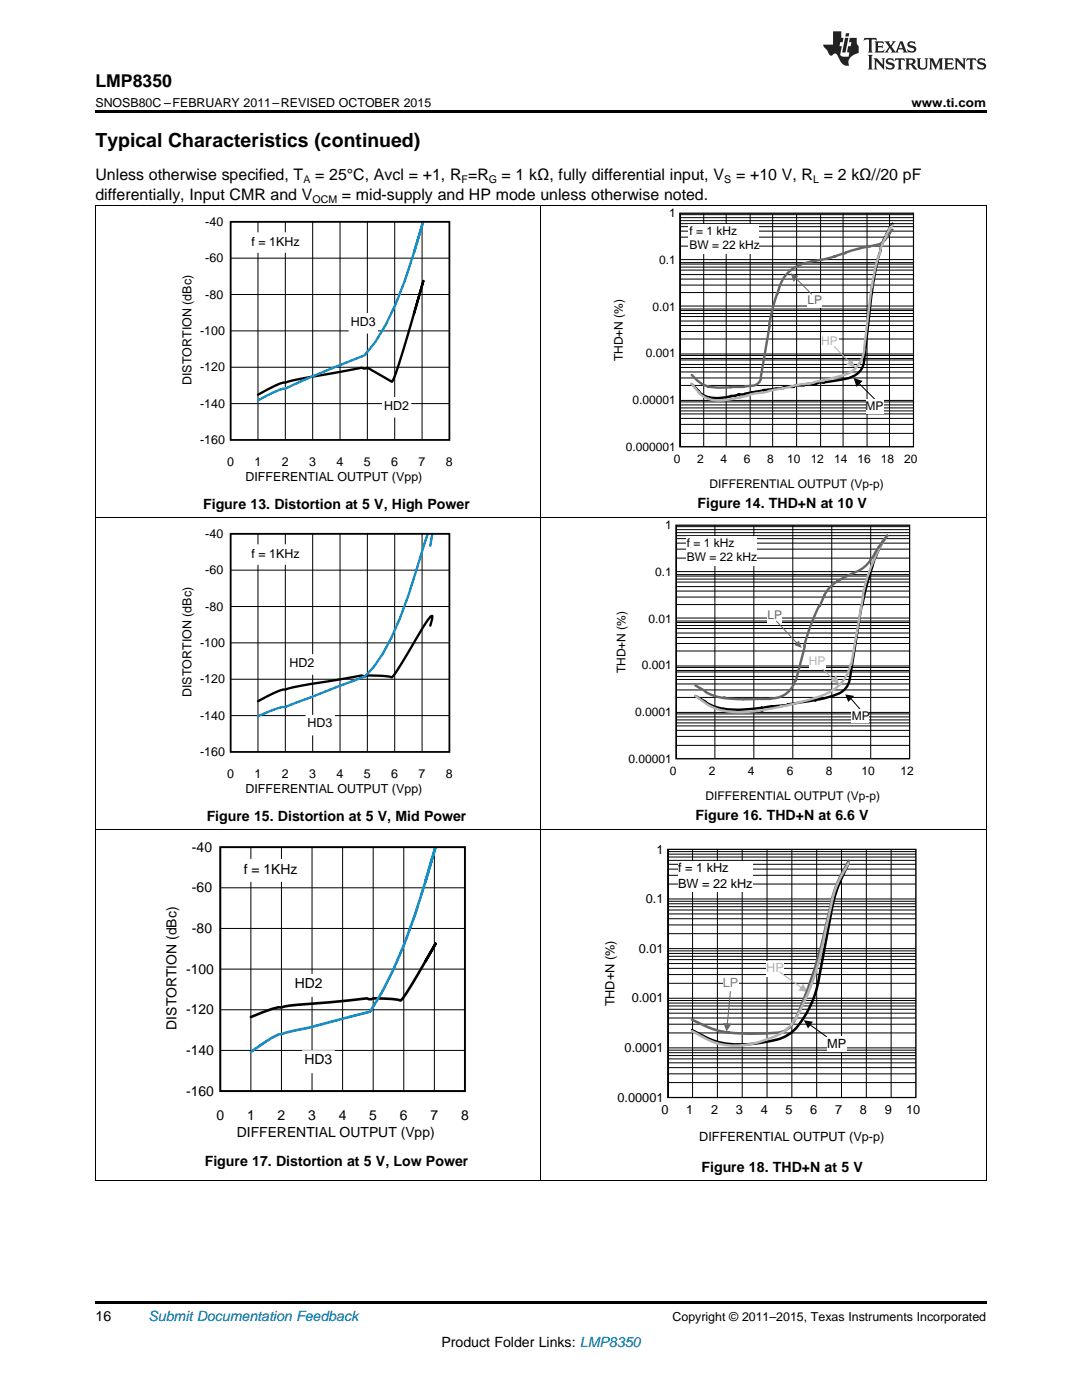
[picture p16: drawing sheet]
<svg xmlns="http://www.w3.org/2000/svg" width="216mm" height="279mm" viewBox="0 0 216 279" stroke-linecap="round" stroke-linejoin="round" font-family="sans-serif">
<defs><g id="words">
<text font-size="3.9" x="19" y="29.3">Typical Characteristics (continued)</text>
<text font-size="3.5" x="19" y="17.3">LMP8350</text>
<g font-size="3.2">
<text x="19" y="36">Unless otherwise specified, T</text>
<text x="62.9" y="36">= 25°C, Avcl = +1, R =R</text>
<text x="100.1" y="36">= 1 kΩ, fully differential input, V</text>
<text x="146.9" y="36">= +10 V, R = 2 kΩ//20 pF</text>
<text x="19" y="39.9">differentially, Input CMR and V</text>
<text x="68.2" y="39.9">= mid-supply and HP mode unless otherwise noted.</text>
</g>
<g font-size="2.8">
<text x="40.5" y="101.6">Figure 13. Distortion at 5 V, High Power</text>
<text x="139.2" y="101.5">Figure 14. THD+N at 10 V</text>
<text x="41.2" y="163.9">Figure 15. Distortion at 5 V, Mid Power</text>
<text x="138.8" y="163.7">Figure 16. THD+N at 6.6 V</text>
<text x="38.3" y="170">-40</text>
<text x="38.3" y="178.1">-60</text>
<text x="48.6" y="174.5">f = 1KHz</text>
<text x="38.3" y="186.2">-80</text>
<text x="37.1" y="194.3">-100</text>
<text x="58.8" y="197.2">HD2</text>
<text x="37.1" y="202.4">-120</text>
<text x="35.2" y="205.5" transform="rotate(-90 35.2 205.5)">DISTORTION (dBc)</text>
<text x="37.1" y="210.5">-140</text>
<text x="60.8" y="212.4">HD3</text>
<text x="37.1" y="218.7">-160</text>
<text x="43.2" y="223.5">0</text>
<text x="47.2" y="227">DIFFERENTIAL OUTPUT (Vpp)</text>
<text x="49.3" y="223.5">1</text>
<text x="55.4" y="223.5">2</text>
<text x="61.5" y="223.5">3</text>
<text x="67.6" y="223.5">4</text>
<text x="73.7" y="223.5">5</text>
<text x="79.8" y="223.5">6</text>
<text x="85.9" y="223.5">7</text>
<text x="92" y="223.5">8</text>
<text x="40.9" y="232.8">Figure 17. Distortion at 5 V, Low Power</text>
<text x="140" y="233.8">Figure 18. THD+N at 5 V</text>
<text x="19" y="263.6">16</text>
<text x="88.1" y="268.9">Product Folder Links: LMP8350</text>
</g>
<text font-size="2.8" fill="#0000c8" x="29.6" y="263.6">Submit Documentation Feedback</text>
<g font-size="2.5">
<text x="19" y="21.4">SNOSB80C –FEBRUARY 2011–REVISED OCTOBER 2015</text>
<text x="181.9" y="21.4">www.ti.com</text>
<text x="41" y="45.1">-40</text>
<text x="41" y="52.3">-60</text>
<text x="50.2" y="49.1">f = 1KHz</text>
<text x="41" y="59.6">-80</text>
<text x="70" y="65">HD3</text>
<text x="39.9" y="66.8">-100</text>
<text x="38.2" y="76.8" transform="rotate(-90 38.2 76.8)">DISTORTION (dBc)</text>
<text x="39.9" y="74.1">-120</text>
<text x="39.9" y="81.4">-140</text>
<text x="76.6" y="81.8">HD2</text>
<text x="39.9" y="88.6">-160</text>
<text x="45.3" y="92.9">0</text>
<text x="50.8" y="92.9">1</text>
<text x="56.2" y="92.9">2</text>
<text x="61.7" y="92.9">3</text>
<text x="67.2" y="92.9">4</text>
<text x="72.6" y="92.9">5</text>
<text x="78.1" y="92.9">6</text>
<text x="83.5" y="92.9">7</text>
<text x="89" y="92.9">8</text>
<text x="49" y="96.1">DIFFERENTIAL OUTPUT (Vpp)</text>
<text x="41" y="107.3">-40</text>
<text x="50.2" y="111.4">f = 1KHz</text>
<text x="41" y="114.6">-60</text>
<text x="41" y="121.9">-80</text>
<text x="39.9" y="129.1">-100</text>
<text x="39.9" y="136.4">-120</text>
<text x="57.8" y="133.1">HD2</text>
<text x="38.2" y="139.1" transform="rotate(-90 38.2 139.1)">DISTORTION (dBc)</text>
<text x="39.9" y="143.6">-140</text>
<text x="61.4" y="145.2">HD3</text>
<text x="39.9" y="150.9">-160</text>
<text x="45.3" y="155.2">0</text>
<text x="50.8" y="155.2">1</text>
<text x="56.2" y="155.2">2</text>
<text x="61.7" y="155.2">3</text>
<text x="67.2" y="155.2">4</text>
<text x="72.6" y="155.2">5</text>
<text x="78.1" y="155.2">6</text>
<text x="83.5" y="155.2">7</text>
<text x="89" y="155.2">8</text>
<text x="49" y="158.3">DIFFERENTIAL OUTPUT (Vpp)</text>
<text x="131" y="170.3">1</text>
<text x="135.3" y="174.1">f = 1 kHz</text>
<text x="135.3" y="177.2">BW = 22 kHz</text>
<text x="128.9" y="180.3">0.1</text>
<text x="127.5" y="190.2">0.01</text>
<text x="122.6" y="200.9" transform="rotate(-90 122.6 200.9)">THD+N (%)</text>
<text x="126" y="200.1">0.001</text>
<text x="124.6" y="210">0.0001</text>
<text x="165" y="209.2">MP</text>
<text x="123.2" y="219.9">0.00001</text>
<text x="132" y="222.4">0</text>
<text x="136.9" y="222.4">1</text>
<text x="139.5" y="227.8">DIFFERENTIAL OUTPUT (Vp-p)</text>
<text x="141.9" y="222.4">2</text>
<text x="146.8" y="222.4">3</text>
<text x="151.8" y="222.4">4</text>
<text x="156.7" y="222.4">5</text>
<text x="161.7" y="222.4">6</text>
<text x="166.6" y="222.4">7</text>
<text x="171.6" y="222.4">8</text>
<text x="176.5" y="222.4">9</text>
<text x="180.8" y="222.4">10</text>
<text x="134.2" y="263.6">Copyright © 2011–2015, Texas Instruments Incorporated</text>
</g>
<text font-size="2.5" fill="#808080" x="144.2" y="197.1">LP</text>
<text font-size="2.5" fill="#b3b3b3" x="152.9" y="194.1">HP</text>
<g font-size="2.4">
<text x="133.5" y="43.3">1</text>
<text x="137.6" y="46.9">f = 1 kHz</text>
<text x="131.5" y="52.7">0.1</text>
<text x="137.6" y="49.8">BW = 22 kHz</text>
<text x="130.2" y="62">0.01</text>
<text x="128.9" y="71.3">0.001</text>
<text x="124.3" y="72.1" transform="rotate(-90 124.3 72.1)">THD+N (%)</text>
<text x="126.2" y="80.7">0.00001</text>
<text x="172.7" y="81.8">MP</text>
<text x="124.9" y="90">0.000001</text>
<text x="134.4" y="92.4">0</text>
<text x="139.1" y="92.4">2</text>
<text x="143.8" y="92.4">4</text>
<text x="148.4" y="92.4">6</text>
<text x="153.1" y="92.4">8</text>
<text x="157.1" y="92.4">10</text>
<text x="161.8" y="92.4">12</text>
<text x="166.4" y="92.4">14</text>
<text x="171.1" y="92.4">16</text>
<text x="175.8" y="92.4">18</text>
<text x="180.4" y="92.4">20</text>
<text x="141.5" y="97.4">DIFFERENTIAL OUTPUT (Vp-p)</text>
<text x="132.8" y="105.6">1</text>
<text x="137.1" y="109.2">f = 1 kHz</text>
<text x="137.1" y="112">BW = 22 kHz</text>
<text x="130.8" y="114.9">0.1</text>
<text x="129.4" y="124.3">0.01</text>
<text x="124.8" y="134.3" transform="rotate(-90 124.8 134.3)">THD+N (%)</text>
<text x="128.1" y="133.6">0.001</text>
<text x="126.8" y="142.9">0.0001</text>
<text x="170" y="143.7">MP</text>
<text x="125.4" y="152.2">0.00001</text>
<text x="133.7" y="154.6">0</text>
<text x="141.5" y="154.6">2</text>
<text x="149.2" y="154.6">4</text>
<text x="157" y="154.6">6</text>
<text x="164.8" y="154.6">8</text>
<text x="171.9" y="154.6">10</text>
<text x="179.7" y="154.6">12</text>
<text x="140.8" y="159.7">DIFFERENTIAL OUTPUT (Vp-p)</text>
</g>
<g font-size="2.4" fill="#666">
<text x="161.1" y="60.6">LP</text>
<text x="153.1" y="123.5">LP</text>
</g>
<g font-size="2.4" fill="#b3b3b3">
<text x="163.9" y="68.8">HP</text>
<text x="161.4" y="132.7">HP</text>
</g>
<g font-size="2.1">
<text x="60.5" y="36.6">A</text>
<text x="62.4" y="40.5">OCM</text>
<text x="92.1" y="36.6">F</text>
<text x="97.5" y="36.6">G</text>
<text x="144.5" y="36.6">S</text>
<text x="162.2" y="36.6">L</text>
</g>
</g></defs>
<path d="M19 259.7h177.8v.5h-177.8z" fill="#000"/>
<g fill="none" stroke="#000" stroke-width=".2">
<path d="M19.1 165.7v69.9M107.9 165.7v69.9M133.2 169.5h49.6v49.5h-49.6zM133.2 179.9h49.6M133.2 179.4h49.6M133.2 176.4h49.6M133.2 174.7h49.6M133.2 173.4h49.6M133.2 172.5h49.6M133.2 171.7h49.6M133.2 171h49.6M133.2 170.5h49.6"/>
<path d="M133.2 170h49.6M138.2 169.5v49.5M143.1 169.5v49.5M148.1 169.5v49.5M153.1 169.5v49.5M158 169.5v49.5M163 169.5v49.5M167.9 169.5v49.5M172.9 169.5v49.5M177.8 169.5v49.5M196.8 165.7v69.9M133.2 199.7h49.6"/>
<path d="M133.2 199.2h49.6M133.2 196.2h49.6M133.2 194.5h49.6M133.2 193.3h49.6M133.2 192.3h49.6M133.2 191.5h49.6M133.2 190.9h49.6M133.2 190.3h49.6M133.2 189.8h49.6M133.2 189.3h49.6M133.2 186.3h49.6M133.2 184.6h49.6"/>
<path d="M133.2 183.4h49.6M133.2 182.4h49.6M133.2 181.6h49.6M133.2 180.9h49.6M133.2 180.4h49.6M133.2 216.1h49.6M133.2 214.3h49.6M133.2 213.1h49.6M133.2 212.1h49.6M133.2 211.3h49.6M133.2 210.7h49.6M133.2 210.1h49.6"/>
<path d="M133.2 209.6h49.6M133.2 209.1h49.6M133.2 206.1h49.6M133.2 204.4h49.6M133.2 203.2h49.6M133.2 202.2h49.6M133.2 201.4h49.6M133.2 200.8h49.6M133.2 200.2h49.6M19 235.5h177.8"/>
</g>
<path d="M169.3 172.3l-1.3 2.9a24.7 24.7 0 0 0-2 6l-2.7 14.5a19.7 19.7 0 0 1-5.2 10.2 12.4 12.4 0 0 1-6.5 2.2 18 18 0 0 1-10.8-1.1l-2.7-1.4" fill="none" stroke="#000" stroke-width=".51"/>
<path d="M133.2 169.5v49.5h49.6v-49.5zM132.8 169h50.5v50.5h-50.5z" fill-rule="evenodd" fill="#fff"/>
<path d="M133.2 169.5h49.6v49.5h-49.6z" fill="none" stroke="#000" stroke-width=".24"/>
<g fill="#fff">
<path d="M135.3 171.8h14.9v6.1h-14.9z" fill-rule="evenodd"/>
<path d="M144.2 194.8h3.1v3h-3.1z" fill-rule="evenodd"/>
<path d="M165 206.9h3.8v3.1h-3.8z" fill-rule="evenodd"/>
<path d="M152.9 191.8h3.5v3h-3.5z" fill-rule="evenodd"/>
</g>
<path d="M161.5 204.5l3.4 2.4" fill="none" stroke="#000" stroke-width=".21"/>
<path d="M160.4 203.6l1.8 .3-1 1.3z" fill="#000"/>
<path d="M155.6 194l4.3 3.1" fill="none" stroke="#b3b3b3" stroke-width=".21"/>
<path d="M160.3 196.3l.8 1.7-1.8-.3z" fill="#b3b3b3"/>
<path d="M145.7 197.9l-.6 6.5" fill="none" stroke="#666" stroke-width=".21"/>
<path d="M144.3 204.2l1.7 .1-1 1.6z" fill="#666"/>
<path d="M169.3 171.8l-1.3 2.5a21.1 21.1 0 0 0-2 5.3l-1.6 6.8a84.5 84.5 0 0 1-6.2 17.9 4.8 4.8 0 0 1-4.5 1.9 36.7 36.7 0 0 1-11-.7l-4.6-2M145.4 206.1h.1" fill="none" stroke="#666" stroke-width=".51"/>
<path d="M169.3 172.3l-1.7 3-1.2 2.9-2.5 11.6a44.4 44.4 0 0 1-5.8 14.4 12.9 12.9 0 0 1-7.2 3.9 13.8 13.8 0 0 1-10.1-.8l-2.7-1.5" fill="none" stroke="#b3b3b3" stroke-width=".51"/>
<g fill="none" stroke="#000" stroke-width=".2">
<path d="M44 169.1h48.8v48.6h-48.8zM44 177.2h48.8M50.1 169.1v48.6M56.2 169.1v48.6M62.3 169.1v48.6M68.4 169.1v48.6M74.5 169.1v48.6M80.6 169.1v48.6M86.7 169.1v48.6M44 193.4h48.8M44 185.3h48.8M44 209.6h48.8"/>
<path d="M44 201.5h48.8"/>
</g>
<path d="M84.8 191.9l2.1-3.6a117.6 117.6 0 0 1-6.9 11.4 19.7 19.7 0 0 0-6.4-.3l-.4-.2-11.5 1.2a30.4 30.4 0 0 0-9.2 1.6l-2.4 1" fill="none" stroke="#000" stroke-width=".52"/>
<path d="M84.8 176.1l2.4-8.3-.7 2.5a228.7 228.7 0 0 1-5.8 17.9l-2.2 5.2-2.3 4.5-2.3 4-12.2 3.2-6 1.3a28 28 0 0 0-5.6 3.5" fill="none" stroke="#0087c2" stroke-width=".52"/>
<path d="M25.1 166.5h70.3v.6h-70.3zM101.9 166.5h-3.3v62.8v-62.8h-3.9v62.8M25.1 219.7h70.3v.1h-70.3zM25.1 223.6h70.3v.1h-70.3zM25.1 227.5h70.3v.1h-70.3zM25.1 229.3v-62.8h3.9v62.8v-62.8h3.9v62.8v-62.8h3.9v62.8v-62.8h3.9v62.8M37.4 229.3v-62.8h4v62.8" fill="none" stroke="#fff" stroke-width="3.9" stroke-linecap="butt"/>
<path d="M48.6 171.9h11v3.6h-11z" fill-rule="evenodd" fill="#fff"/>
<path d="M48.6 171.9h11v3.6h-11z" fill="none" stroke="#fff" stroke-width=".94" stroke-linecap="butt"/>
<path d="M58.8 194.8h5.6v3.7h-5.6z" fill-rule="evenodd" fill="#fff"/>
<path d="M58.8 194.8h5.6v3.7h-5.6z" fill="none" stroke="#fff" stroke-width=".94" stroke-linecap="butt"/>
<path d="M60.8 210.1h5.5v3.6h-5.5z" fill-rule="evenodd" fill="#fff"/>
<path d="M60.8 210.1h5.5v3.6h-5.5z" fill="none" stroke="#fff" stroke-width=".94" stroke-linecap="butt"/>
<path d="M44 169.1h48.8v48.6h-48.8z" fill="none" stroke="#000" stroke-width=".39"/>
<g fill="none" stroke="#000" stroke-width=".2">
<path d="M19.1 103.4v62.3M46 106.5h43.7v43.6h-43.7zM46 113.8h43.7M51.5 106.5v43.6M56.9 106.5v43.6M62.4 106.5v43.6M67.8 106.5v43.6M73.3 106.5v43.6M78.8 106.5v43.6M84.2 106.5v43.6M107.9 103.4v62.3M196.8 103.4v62.3"/>
<path d="M46 135.6h43.7M46 128.3h43.7M46 121h43.7M46 142.8h43.7M19 165.6h177.8"/>
</g>
<path d="M85.9 124.9l.4-2-.3 .1a49.6 49.6 0 0 0-4.5 7.1l-2.2 3.7-1.1 1.4a17.7 17.7 0 0 0-5.6-.2l-.4-.2-10.4 1.7-3.3 .7-1.6 .4a7.7 7.7 0 0 0-3.6 1.4l-1.8 .9" fill="none" stroke="#000" stroke-width=".47"/>
<path d="M86.3 104.2a34.8 34.8 0 0 0-2.2 6.1 111.2 111.2 0 0 1-6 17l-1.8 3.2-1.7 2.6-1.8 2-15.9 6h-.5l-1.1 .3-3.8 1.5M86.5 104.2l-.6 4.7" fill="none" stroke="#0087c2" stroke-width=".47"/>
<path d="M29.1 104.2h62.9v.6h-62.9zM97.9 104.2h-3v56.2v-56.2h-3.5v56.2M29.1 151.8h62.9v.1h-62.9zM29.1 155.3h62.9v.1h-62.9zM29.1 158.8h62.9v.1h-62.9zM29.1 160.4v-56.2h3.5v56.2v-56.2h3.5v56.2v-56.2h3.5v56.2v-56.2h3.5v56.2M40.2 160.4v-56.2h3.5v56.2" fill="none" stroke="#fff" stroke-width="3.5" stroke-linecap="butt"/>
<path d="M50.2 109h9.8v3.3h-9.8z" fill-rule="evenodd" fill="#fff"/>
<path d="M50.2 109h9.8v3.3h-9.8z" fill="none" stroke="#fff" stroke-width=".84" stroke-linecap="butt"/>
<path d="M57.8 131h5v3.2h-5z" fill-rule="evenodd" fill="#fff"/>
<path d="M57.8 131h5v3.2h-5z" fill="none" stroke="#fff" stroke-width=".84" stroke-linecap="butt"/>
<path d="M61.4 143.1h5v3.2h-5z" fill-rule="evenodd" fill="#fff"/>
<path d="M61.4 143.1h5v3.2h-5z" fill="none" stroke="#fff" stroke-width=".84" stroke-linecap="butt"/>
<path d="M46 106.5h43.7v43.6h-43.7z" fill="none" stroke="#000" stroke-width=".35"/>
<path d="M177 106.9l-.9 1.2-1.3 3h-.2l-1.6 5.5-.9 4.2-.2-.1-2.3 14.9a4.1 4.1 0 0 1-3.4 3.3l-2.3 .6-.5 .1-.1-.1-.6 .3 .1-.1-5.6 .9 .1 .1-7.8 .8a21.1 21.1 0 0 1-5.1 0v.1v-.1l-2.4-.7-3.2-1.9" fill="none" stroke="#000" stroke-width=".48"/>
<g fill="none" stroke="#000" stroke-width=".2">
<path d="M134.9 104.8h46.6v46.6h-46.6zM134.9 119.2h46.6M134.9 118h46.6M134.9 117.1h46.6M134.9 116.2h46.6M134.9 115.6h46.6M134.9 115h46.6M134.9 114.7h46.6M134.9 114.1h46.6M134.9 111.4h46.6M134.9 109.6h46.6M134.9 108.4h46.6"/>
<path d="M134.9 107.5h46.6M134.9 106.9h46.6M134.9 106.3h46.6M134.9 105.7h46.6M134.9 105.1h46.6M142.6 104.8v46.6M150.4 104.8v46.6M158.2 104.8v46.6M166 104.8v46.6M173.7 104.8v46.6M134.9 139.2h46.6M134.9 137.7h46.6"/>
<path d="M134.9 136.5h46.6M134.9 135.6h46.6M134.9 135h46.6M134.9 134.1h46.6M134.9 133.8h46.6M134.9 133.2h46.6M134.9 132.9h46.6M134.9 129.9h46.6M134.9 128.4h46.6M134.9 127.2h46.6M134.9 126.3h46.6M134.9 125.4h46.6"/>
<path d="M134.9 124.8h46.6M134.9 124.2h46.6M134.9 123.9h46.6M134.9 123.3h46.6M134.9 120.7h46.6M134.9 148.8h46.6M134.9 147h46.6M134.9 145.8h46.6M134.9 144.9h46.6M134.9 144.3h46.6M134.9 143.7h46.6M134.9 143.1h46.6"/>
<path d="M134.9 142.5h46.6M134.9 142.2h46.6"/>
</g>
<path d="M134.9 104.8v46.6h46.6v-46.6zM134.3 104.2h47.8v47.8h-47.8z" fill-rule="evenodd" fill="#fff"/>
<path d="M134.9 104.8h46.6v46.6h-46.6z" fill="none" stroke="#000" stroke-width=".23"/>
<path d="M169.9 139.5l1.7 2.1" fill="none" stroke="#000" stroke-width=".2"/>
<path d="M168.7 138.6l1.8 .3-1.2 1.2z" fill="#000"/>
<g fill="#fff">
<path d="M169.9 141.6h3.5v2.7h-3.5z" fill-rule="evenodd"/>
<path d="M137 106.9h14v6h-14z" fill-rule="evenodd"/>
</g>
<circle cx="151.9" cy="141.9" r=".24" fill="#000"/>
<path d="M177 106.9l-.9 1.2 .1 .1a34.3 34.3 0 0 0-4 10.7l-2.3 13.7h-.2a9.1 9.1 0 0 1-7.3 6.8l-6.6 1.6a29.9 29.9 0 0 1-11.4 .9 9.8 9.8 0 0 1-3.5-1.5l-2.1-1.5" fill="none" stroke="#b3b3b3" stroke-width=".48"/>
<path d="M161.5 130.5h3.3v3h-3.3z" fill-rule="evenodd" fill="#fff"/>
<path d="M164.2 133.5l2.1 2.1" fill="none" stroke="#b3b3b3" stroke-width=".2"/>
<path d="M166.9 134.7l.6 1.8-1.8-.6z" fill="#b3b3b3"/>
<path d="M177 106.9l-3.3 4.8a6.7 6.7 0 0 1-3.9 2.9l-2.3 1.3h-.3h.1l-1.5 1.1-1.1 1.4-1.1 2.6-.1-.2a43.1 43.1 0 0 0-3 8.1l.1 .1-1.8 6.9-.1-.1a4.9 4.9 0 0 1-5.1 3.6l.1 .1h-6.1a14.4 14.4 0 0 1-6.8-1.4l.1-.1-2.1-1.2M144.4 139.2h.1" fill="none" stroke="#666" stroke-width=".48"/>
<path d="M153.1 121.3h3v2.9h-3z" fill-rule="evenodd" fill="#fff"/>
<path d="M154.9 123.9l4.2 4.5" fill="none" stroke="#666" stroke-width=".2"/>
<path d="M159.4 127.8l.6 1.5-1.5-.6z" fill="#666"/>
<g fill="none" stroke="#000" stroke-width=".2">
<path d="M19.1 41.1v62.3M46 44.3h43.7v43.5h-43.7zM46 58.8h43.7M46 51.5h43.7M51.5 44.3v43.5M56.9 44.3v43.5M62.4 44.3v43.5M67.8 44.3v43.5M73.3 44.3v43.5M78.8 44.3v43.5M84.2 44.3v43.5M107.9 41.1v62.3"/>
<path d="M196.8 41.1v62.3M46 73.3h43.7M46 66h43.7M46 80.5h43.7M19 103.3h177.8"/>
</g>
<path d="M82.6 62.7l1.9-6.6-.1 .4a320.7 320.7 0 0 1-5.9 19.2l-.3 .5-4.9-2.8-.3 .1-.8-.1-12.3 2.2-3 .8a7.7 7.7 0 0 0-3.6 1.4l-1.8 1" fill="none" stroke="#000" stroke-width=".47"/>
<path d="M82.6 50.5l2.1-7.3-.6 2.2a155 155 0 0 1-5.2 15.4l-1.9 4.1-2.1 3.3-2.1 2.7-11 4.4-4.9 2.3a7.7 7.7 0 0 0-3.6 1.4l-1.8 .9" fill="none" stroke="#0087c2" stroke-width=".47"/>
<path d="M29.1 41.9h62.9v.6h-62.9zM97.9 41.9h-3v56.3v-56.3h-3.5v56.3M29.1 89.6h62.9v.1h-62.9zM29.1 93h62.9v.2h-62.9zM29.1 96.5h62.9v.2h-62.9zM29.1 98.2v-56.3h3.5v56.3v-56.3h3.5v56.3v-56.3h3.5v56.3v-56.3h3.5v56.3M40.2 98.2v-56.3h3.5v56.3" fill="none" stroke="#fff" stroke-width="3.5" stroke-linecap="butt"/>
<path d="M50.2 46.8h9.8v3.2h-9.8z" fill-rule="evenodd" fill="#fff"/>
<path d="M50.2 46.8h9.8v3.2h-9.8z" fill="none" stroke="#fff" stroke-width=".84" stroke-linecap="butt"/>
<path d="M76.6 79.7h5v3.2h-5z" fill-rule="evenodd" fill="#fff"/>
<path d="M76.6 79.7h5v3.2h-5z" fill="none" stroke="#fff" stroke-width=".84" stroke-linecap="butt"/>
<path d="M70 62.9h5v3.3h-5z" fill-rule="evenodd" fill="#fff"/>
<path d="M70 62.9h5v3.3h-5z" fill="none" stroke="#fff" stroke-width=".84" stroke-linecap="butt"/>
<path d="M46 44.3h43.7v43.5h-43.7z" fill="none" stroke="#000" stroke-width=".35"/>
<path d="M178.1 44.6l-1.3 2.3 .1 .1a5.7 5.7 0 0 0-1.2 3l-.6 1.8-1.2 6.9-1.5 13.4a4.2 4.2 0 0 1-4.1 3.6l-4 .6h-1.2l.1 .2-.4 .1h-1.8l-.5 .3h-1.8l-.3 .3h-1.8l-.7 .2 .1 .1-3.6 .3-2.4 .6 .1-.1-1.5 .3-.1 .1h-1.2l.1 .1-1.9 .4a11.2 11.2 0 0 1-4.2 .1l-1.6-.9-1.7-1.8" fill="none" stroke="#000" stroke-width=".48"/>
<g fill="none" stroke="#000" stroke-width=".2">
<path d="M135.6 42.5h46.7v46.7h-46.7zM135.6 58.4h46.7M135.6 56.9h46.7M135.6 55.7h46.7M135.6 54.8h46.7M135.6 53.9h46.7M135.6 53.3h46.7M135.6 52.7h46.7M135.6 52.4h46.7M135.6 51.8h46.7M135.6 49.1h46.7M135.6 47.3h46.7"/>
<path d="M135.6 46.1h46.7M135.6 45.2h46.7M135.6 44.6h46.7M135.6 44h46.7M135.6 43.4h46.7M135.6 42.8h46.7M140.4 42.5v46.7M144.9 42.5v46.7M149.7 42.5v46.7M154.2 42.5v46.7M159 42.5v46.7M163.7 42.5v46.7"/>
<path d="M168.2 42.5v46.7M173 42.5v46.7M177.5 42.5v46.7M135.6 79.9h46.7M135.6 76.9h46.7M135.6 75.4h46.7M135.6 74.2h46.7M135.6 73.3h46.7M135.6 72.7h46.7M135.6 71.8h46.7M135.6 71.5h46.7M135.6 70.9h46.7"/>
<path d="M135.6 70.6h46.7M135.6 67.7h46.7M135.6 66.2h46.7M135.6 65h46.7M135.6 64.1h46.7M135.6 63.2h46.7M135.6 62.6h46.7M135.6 62h46.7M135.6 61.7h46.7M135.6 61.1h46.7M135.6 86.5h46.7M135.6 84.7h46.7"/>
<path d="M135.6 83.5h46.7M135.6 82.6h46.7M135.6 82h46.7M135.6 81.4h46.7M135.6 80.8h46.7M135.6 80.2h46.7"/>
</g>
<path d="M135.6 42.5v46.7h46.7v-46.7zM135 41.9h47.9v47.9h-47.9z" fill-rule="evenodd" fill="#fff"/>
<path d="M135.6 42.5h46.7v46.7h-46.7z" fill="none" stroke="#000" stroke-width=".23"/>
<path d="M171.2 76.3l3.3 3.3" fill="none" stroke="#000" stroke-width=".2"/>
<path d="M170.3 75.4l1.8 .6-1.2 1.2z" fill="#000"/>
<g fill="#fff">
<path d="M172.7 79.6h3.6v3h-3.6z" fill-rule="evenodd"/>
<path d="M137.4 44.6h14.1v6h-14.1z" fill-rule="evenodd"/>
<path d="M161 58.4h3v3h-3z" fill-rule="evenodd"/>
</g>
<path d="M178.1 45.8l-.6 .6 .1 .1-.2 .3a4 4 0 0 1-3.5 2.3h-.6l-4.5 1.2-.3 .3-.1-.1-1.7 .7-4.8 .9-2.2 .7-.1-.1v.1a7.1 7.1 0 0 0-3.9 4.1l-.6 1.8v-.2a35.1 35.1 0 0 0-1.7 6.6l.2-.1-1.8 10.4h.1a2.14 2.14 0 0 1-2.5 1.6l-.9 .2-4.4 .2-2.8-.2-1.6-.8-1.7-1.6" fill="none" stroke="#666" stroke-width=".48"/>
<path d="M158.7 55.4l3.2 3.3" fill="none" stroke="#666" stroke-width=".2"/>
<path d="M157.8 54.5l1.5 .6-.9 1.2z" fill="#666"/>
<path d="M163.7 66.5h3.6v2.9h-3.6z" fill-rule="evenodd" fill="#fff"/>
<path d="M166.4 69.2l3.3 3.2" fill="none" stroke="#b3b3b3" stroke-width=".2"/>
<path d="M168.8 72.7l1.2-.9 .6 1.5z" fill="#b3b3b3"/>
<path d="M178.1 44.9l-.6 .6h.1l-1.1 2.1-.8 2.2-.1 .4 .1 .1-.6 1.2-1.1 5.8-.1-.1-1.5 12.5a5.8 5.8 0 0 1-5 5.4l-3.2 .8 .1 .1h-.9h.2l-2.3 .6v-.1l-1.1 .1-8.1 1.8v-.1l-2.4 .4-.6 .3-2.7 .6h-.6h.1a9.2 9.2 0 0 1-4.6 0l-1.6-.9-1.7-2.1" fill="none" stroke="#b3b3b3" stroke-width=".48"/>
<path d="M19 41.1h177.8" fill="none" stroke="#000" stroke-width=".2"/>
<path d="M19 22h177.8v.5h-177.8z" fill="#000"/>
<g fill="#231f20">
<path d="M172.5 7.6l-.1 .5 .4-.2h.6v.1v2.1l-.2 .4h.9l-.2-.4v-2.1l.1-.1h.5l.5 .2-.2-.5zM174.5 8.3l.2 .3v1.5l-.2 .4h1.8l.2-.6a1.04 1.04 0 0 1-1.3 .2v-.7h.6l.3 .2v-.6l-.3 .2h-.6v-.6l.8-.1 .4 .3-.2-.5zM176.5 8.3l.9 1.1-.9 1.1h.8l-.2-.2 .4-.7 .5 .7-.2 .2h1.5l-.2-.2 .2-.4h.9l.1 .4-.2 .2h1l-.3-.3-.7-1.9h-.5l-.9 2-.8-1 .9-1h-.8l.1 .3-.4 .5-.3-.6 .1-.2zM179.7 8.6l.4 1h-.7zM181.3 8.4a.63 .63 0 0 0-.2 .7 .63 .63 0 0 0 .6 .4l.6 .2 .1 .2a.75 .75 0 0 1-.7 .4 .75 .75 0 0 1-.6-.5l.1 .7 .1-.1a1.11 1.11 0 0 0 1.5-.6 1.13 1.13 0 0 0-1.2-.8l-.1-.4a1.04 1.04 0 0 1 1.2 .2l-.2-.5-.2 .1-.4-.2zM173.2 10.9l.2 .4v2.2l-.2 .4h1l-.3-.4v-2.2l.3-.4zM174.3 11.6l.3 .4v1.5l-.3 .4h.8l-.2-.4v-1.3l1.5 1.7v-1.9l.2-.4h-.7l.2 .4v.9l-1.1-1.3zM177 11.8a.62 .62 0 0 0-.2 .7 .62 .62 0 0 0 .6 .4l.6 .1 .1 .3a.76 .76 0 0 1-.7 .3 .76 .76 0 0 1-.7-.4l.2 .7 .1-.1a1.11 1.11 0 0 0 1.5-.6 1.13 1.13 0 0 0-1.2-.8l-.1-.4a1.04 1.04 0 0 1 1.2 .2l-.2-.6-.2 .1-.5-.1zM178.7 11.6l-.2 .6a.61 .61 0 0 1 .8-.3v1.6l-.2 .4h.9l-.2-.4v-1.6a.63 .63 0 0 1 .7 .3l-.1-.6zM180.6 11.6l.3 .4v1.5l-.3 .4h1l-.2-.2-.1-.8 .6 .2a.76 .76 0 0 0 1.2 .7l-1-1a.58 .58 0 0 0 .6-.5 .58 .58 0 0 0-.5-.6zM181.4 11.9h.1a.45 .45 0 0 1 .5 .1 .45 .45 0 0 1 .1 .5l-.8 .2zM182.9 11.6l.2 .2a2.17 2.17 0 0 0 .3 1.9 .99 .99 0 0 0 1.6-.6v-1.1l.2-.4h-.7l.2 .2a1.92 1.92 0 0 1-.2 1.8 .6 .6 0 0 1-.9-.5v-1.1l.2-.4zM185.4 11.6l.2 .4v1.5l-.2 .4h.7l-.2-.4v-1.4l.8 1.8 .8-1.8v1.4l-.2 .4h.9l-.2-.4v-1.5l.2-.4h-.8l-.6 1.5-.6-1.5zM188.4 11.6l.2 .4v1.5l-.2 .4h1.8l.1-.6a1.04 1.04 0 0 1-1.2 .1v-.6h.5l.4 .2v-.6l-.4 .2h-.5v-.7h.8l.3 .3-.1-.6zM190.5 11.6l.2 .4v1.5l-.2 .4h.7l-.2-.4v-1.3l1.5 1.7v-1.9l.2-.4h-.7l.2 .4v.9l-1.1-1.3zM192.9 11.6l-.1 .6a.61 .61 0 0 1 .7-.3l.1 1.6-.3 .4h1l-.3-.4 .1-1.6a.63 .63 0 0 1 .7 .3l-.1-.6zM195.2 11.8a.62 .62 0 0 0-.2 .7 .62 .62 0 0 0 .6 .4l.6 .1 .1 .3a.76 .76 0 0 1-.7 .3 .76 .76 0 0 1-.6-.4l.1 .7 .1-.1a1.11 1.11 0 0 0 1.6-.6 1.13 1.13 0 0 0-1.3-.8l-.1-.4a1.04 1.04 0 0 1 1.2 .2l-.1-.6-.2 .1-.5-.1z"/>
<path d="M166.2 6.3v2.6h-1.9v.4l.8 .9a.91 .91 0 0 0 1 .8 .56 .56 0 0 1 .5-.3 .56 .56 0 0 1 .5 .3l.4 .8a1.53 1.53 0 0 0 1.9 1.2 1.54 1.54 0 0 1 1-2.1l.9-.3v-1.4a1.52 1.52 0 0 1-.4-1.6h-1.3l-.2 .8h.5l-.2 .8h-.5l-.1 1v.2l.4 .1-.2 .8a1.93 1.93 0 0 1-1.6-.3l.3-1.8h-.5l.2-.8h.4l.2-.8h-.4v-1.3zM168.6 7.6l-.6 2.9h.7l.6-2.9zM168.8 6.6l-.1 .7h.6l.2-.7z"/>
</g>
<use href="#words"/>
</svg>
